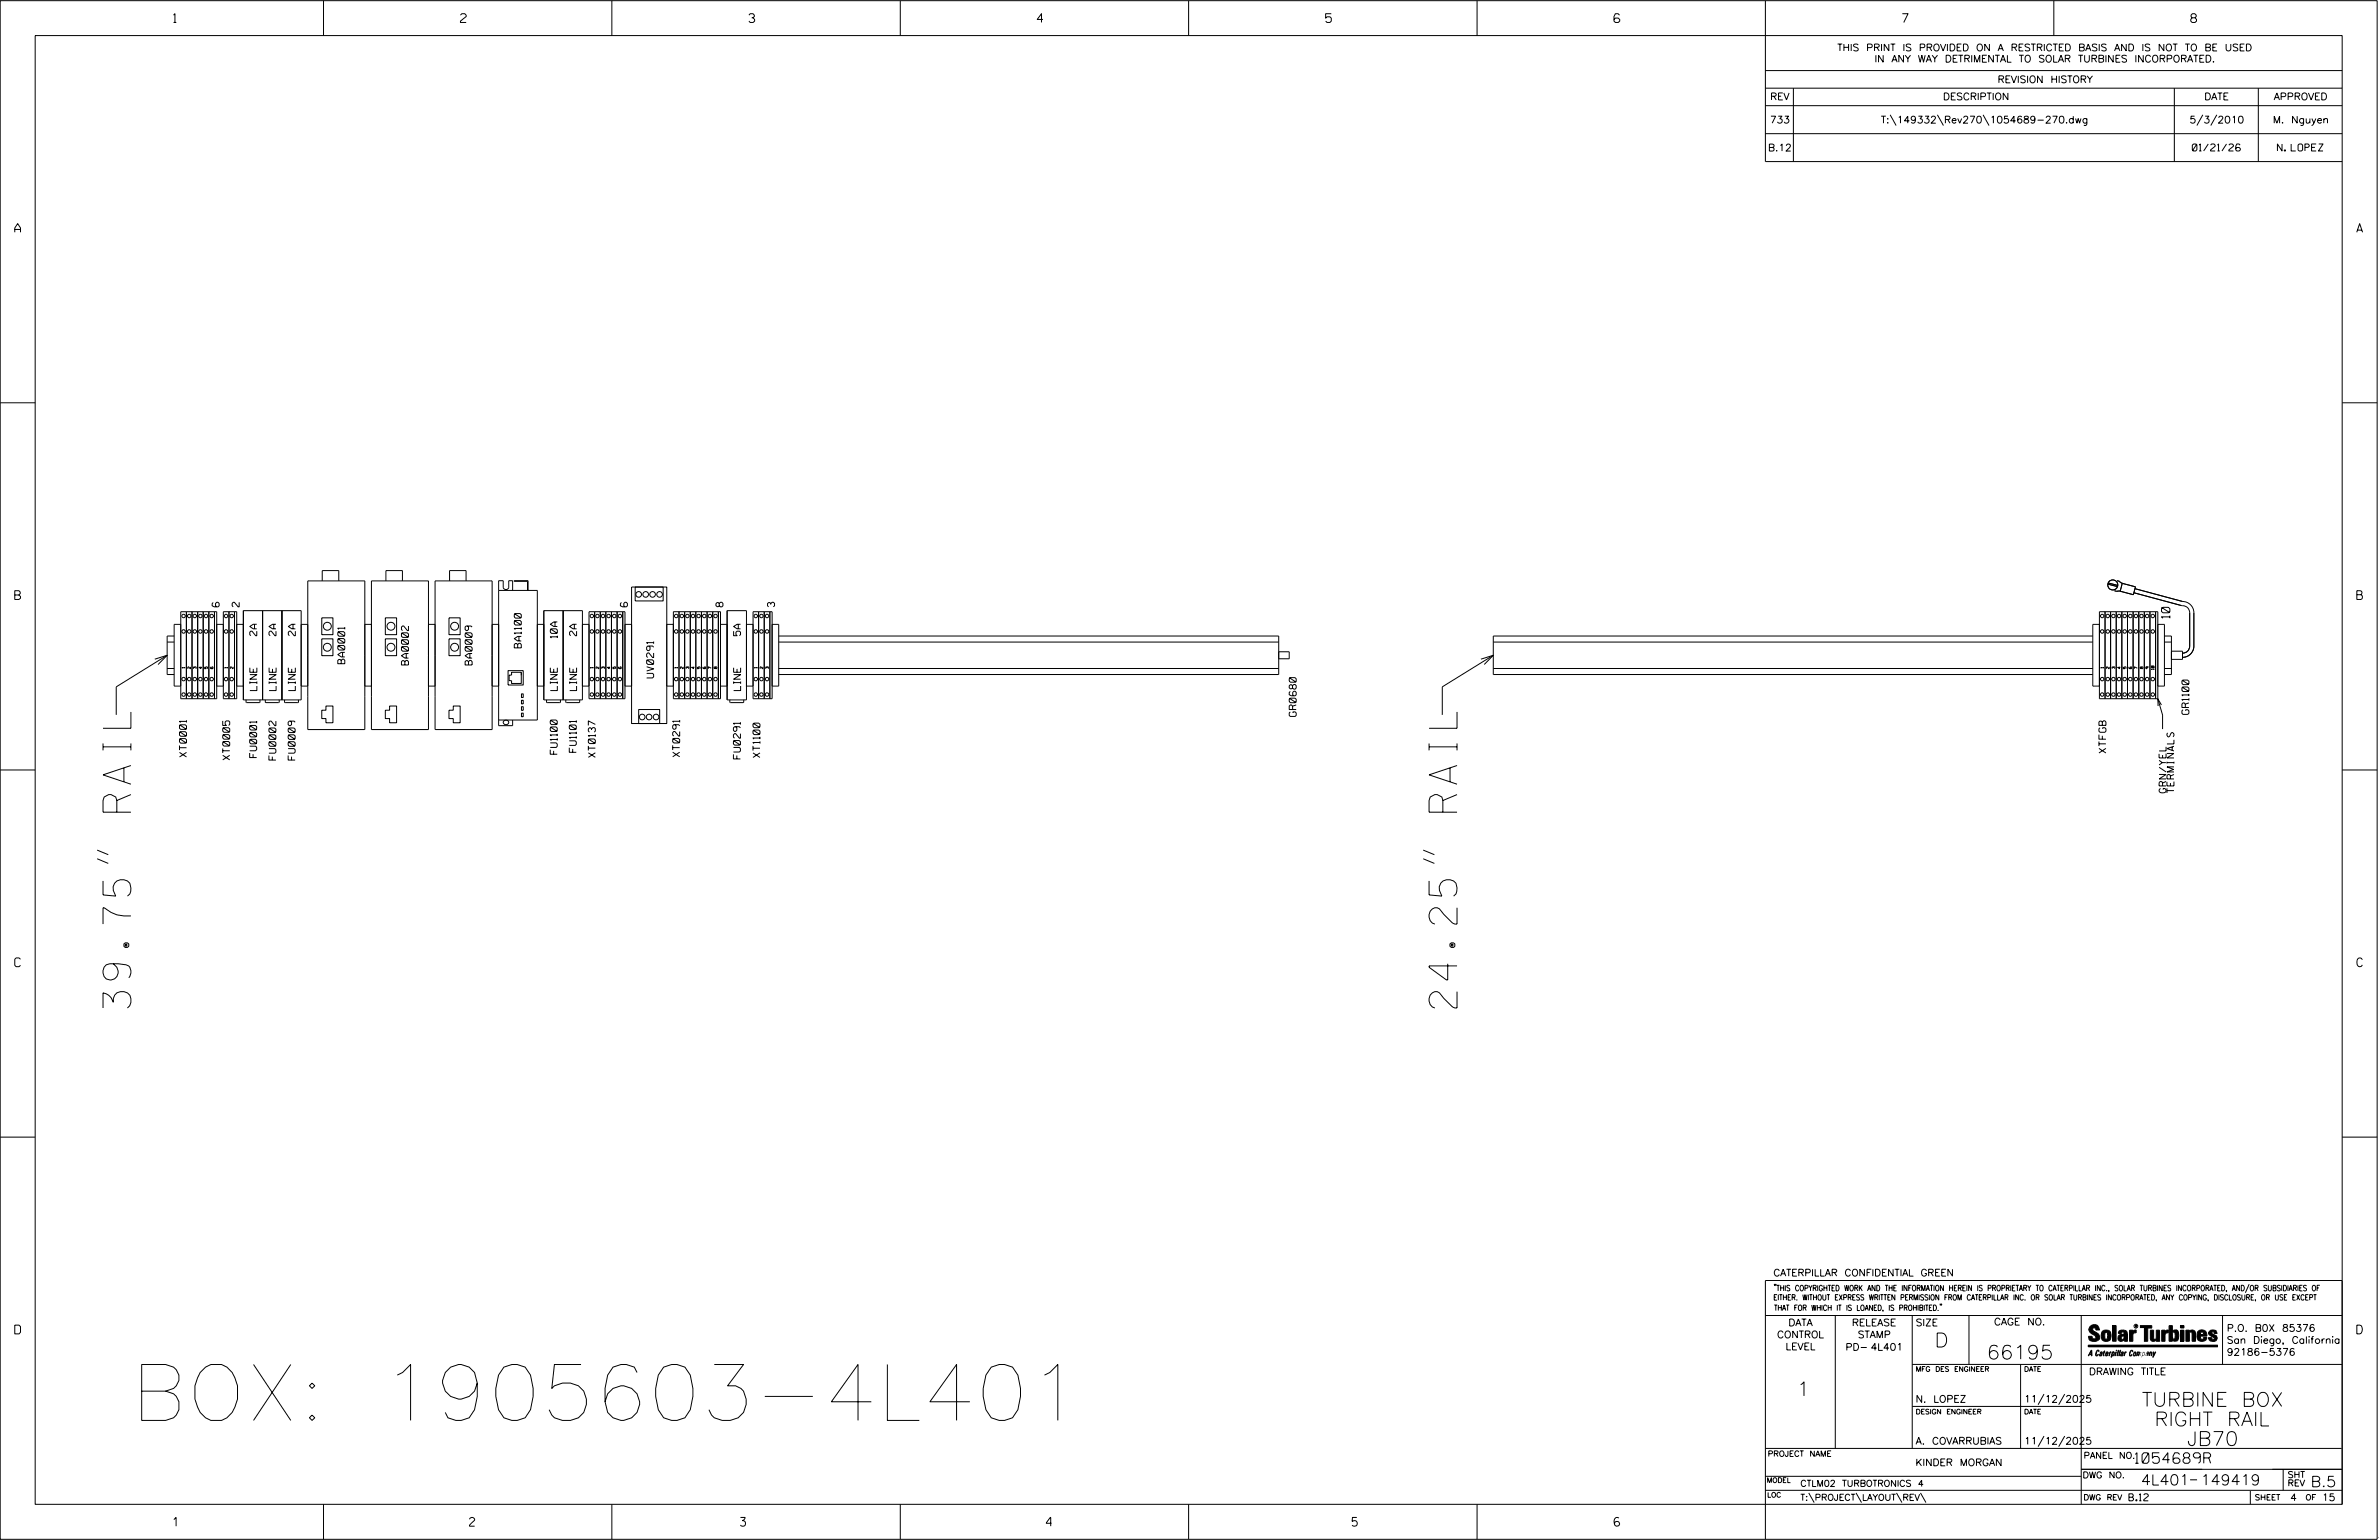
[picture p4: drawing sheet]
<svg xmlns="http://www.w3.org/2000/svg" width="864mm" height="559mm" viewBox="0 0 864 559" stroke-linecap="round" stroke-linejoin="round" font-family="sans-serif">
<defs><g id="words">
<text font-size="20.3" x="47.6" y="515.4">BOX: 1905603-4L401</text>
<g font-size="10.2">
<text x="47.5" y="365.8" transform="rotate(-90 47.5 365.8)">39.75&quot; RAIL</text>
<text x="528.9" y="365.8" transform="rotate(-90 528.9 365.8)">24.25&quot; RAIL</text>
</g>
<g font-size="5.1">
<text x="702.3" y="488.8">D</text>
<text x="721.2" y="493.2">66195</text>
<text x="652.2" y="506.5">1</text>
<text x="777.5" y="510.3">TURBINE BOX</text>
<text x="782.1" y="517.4">RIGHT RAIL</text>
<text x="793.9" y="524.5">JB70</text>
</g>
<g font-size="3.8">
<text x="775.1" y="531">1054689R</text>
<text x="777.2" y="538.9">4L401</text>
<text x="798.8" y="538.9">149419</text>
<text x="838.8" y="539.5">B.5</text>
</g>
<g font-size="3.2">
<text x="63" y="8.2">1</text>
<text x="167.2" y="8.2">2</text>
<text x="271.8" y="8.2">3</text>
<text x="376.5" y="8.2">4</text>
<text x="481.2" y="8.2">5</text>
<text x="690.6" y="8.2">7</text>
<text x="795.3" y="8.2">8</text>
<text x="5.4" y="84.3">A</text>
<text x="855.5" y="84.3">A</text>
<text x="5.4" y="217.5">B</text>
<text x="855.6" y="217.5">B</text>
<text x="5.4" y="350.8">C</text>
<text x="855.6" y="350.8">C</text>
<text x="5.4" y="484">D</text>
<text x="855.6" y="484">D</text>
<text x="62.8" y="553.8">1</text>
<text x="170.4" y="553.8">2</text>
<text x="268.8" y="553.8">3</text>
<text x="379.8" y="553.8">4</text>
<text x="490.8" y="553.8">5</text>
<text x="585.9" y="553.8">6</text>
</g>
<text font-size="3" x="787.7" y="224.3" transform="rotate(-90 787.7 224.3)">10</text>
<g font-size="2.5">
<text x="666.9" y="18.5">THIS PRINT IS PROVIDED ON A RESTRICTED BASIS AND IS NOT TO BE USED</text>
<text x="680.5" y="22.6">IN ANY WAY DETRIMENTAL TO SOLAR TURBINES INCORPORATED.</text>
<text x="725.1" y="30">REVISION HISTORY</text>
<text x="642.6" y="36.3">REV</text>
<text x="705.3" y="36.3">DESCRIPTION</text>
<text x="800.2" y="36.3">DATE</text>
<text x="825.4" y="36.3">APPROVED</text>
<text x="642.5" y="44.7">733</text>
<text x="682.8" y="44.7">T:\149332\Rev270\1054689-270.dwg</text>
<text x="794.8" y="44.7">5/3/2010</text>
<text x="825.1" y="44.7">M. Nguyen</text>
<text x="641.8" y="54.8">B.12</text>
<text x="795.8" y="54.8">01/21/26</text>
<text x="826.7" y="54.8">N. LOPEZ</text>
<text x="79.5" y="220.2" transform="rotate(-90 79.5 220.2)">6</text>
<text x="86.8" y="220.2" transform="rotate(-90 86.8 220.2)">2</text>
<text x="227.7" y="220.2" transform="rotate(-90 227.7 220.2)">6</text>
<text x="262.4" y="220.2" transform="rotate(-90 262.4 220.2)">8</text>
<text x="281.2" y="220.2" transform="rotate(-90 281.2 220.2)">3</text>
<text x="93.2" y="230.7" transform="rotate(-90 93.2 230.7)">2A</text>
<text x="100.2" y="230.7" transform="rotate(-90 100.2 230.7)">2A</text>
<text x="107.2" y="230.7" transform="rotate(-90 107.2 230.7)">2A</text>
<text x="202.3" y="231.5" transform="rotate(-90 202.3 231.5)">10A</text>
<text x="209.3" y="230.7" transform="rotate(-90 209.3 230.7)">2A</text>
<text x="268.8" y="230.7" transform="rotate(-90 268.8 230.7)">5A</text>
<text x="189.2" y="235.1" transform="rotate(-90 189.2 235.1)">BA1100</text>
<text x="125.2" y="240.9" transform="rotate(-90 125.2 240.9)">BA0001</text>
<text x="148.3" y="241.3" transform="rotate(-90 148.3 241.3)">BA0002</text>
<text x="171.4" y="241.3" transform="rotate(-90 171.4 241.3)">BA0009</text>
<text x="237.3" y="246" transform="rotate(-90 237.3 246)">UV0291</text>
<text x="93.2" y="250.6" transform="rotate(-90 93.2 250.6)">LINE</text>
<text x="100.2" y="250.6" transform="rotate(-90 100.2 250.6)">LINE</text>
<text x="107.2" y="250.6" transform="rotate(-90 107.2 250.6)">LINE</text>
<text x="202.3" y="250.6" transform="rotate(-90 202.3 250.6)">LINE</text>
<text x="209.3" y="250.6" transform="rotate(-90 209.3 250.6)">LINE</text>
<text x="268.9" y="250.6" transform="rotate(-90 268.9 250.6)">LINE</text>
<text x="470.5" y="260" transform="rotate(-90 470.5 260)">GR0680</text>
<text x="794.6" y="259.2" transform="rotate(-90 794.6 259.2)">GR1100</text>
<text x="67.7" y="274.7" transform="rotate(-90 67.7 274.7)">XT0001</text>
<text x="83.4" y="275.7" transform="rotate(-90 83.4 275.7)">XT0005</text>
<text x="93.2" y="274.9" transform="rotate(-90 93.2 274.9)">FU0001</text>
<text x="100.2" y="275.8" transform="rotate(-90 100.2 275.8)">FU0002</text>
<text x="107.1" y="275.8" transform="rotate(-90 107.1 275.8)">FU0009</text>
<text x="202.3" y="273.7" transform="rotate(-90 202.3 273.7)">FU1100</text>
<text x="209.2" y="273" transform="rotate(-90 209.2 273)">FU1101</text>
<text x="216.1" y="274.8" transform="rotate(-90 216.1 274.8)">XT0137</text>
<text x="246.7" y="274.6" transform="rotate(-90 246.7 274.6)">XT0291</text>
<text x="268.8" y="275.4" transform="rotate(-90 268.8 275.4)">FU0291</text>
<text x="275.9" y="274.8" transform="rotate(-90 275.9 274.8)">XT1100</text>
<text x="764.5" y="273.2" transform="rotate(-90 764.5 273.2)">XTFGB</text>
<text x="786.3" y="287.7" transform="rotate(-90 786.3 287.7)">GRN/YEL</text>
<text x="789.2" y="287.7" transform="rotate(-90 789.2 287.7)">TERMINALS</text>
<text x="643.8" y="463">CATERPILLAR CONFIDENTIAL GREEN</text>
<text x="645.1" y="485.5">CONTROL</text>
<text x="649.2" y="481.1">DATA</text>
<text x="672.3" y="481.1">RELEASE</text>
<text x="674.4" y="485.5">STAMP</text>
<text x="695.4" y="481.1">SIZE</text>
<text x="723.8" y="480.8">CAGE NO.</text>
<text x="808.4" y="483.1">P.O. B0X 85376</text>
<text x="648.2" y="489.8">LEVEL</text>
<text x="669.9" y="490">PD- 4L401</text>
<text x="808.4" y="487.5">San Diego, California</text>
<text x="808.4" y="491.8">92186-5376</text>
<text x="758.3" y="498.9">DRAWING TITLE</text>
<text x="695.4" y="508.9">N. LOPEZ</text>
<text x="734.8" y="508.9">11/12/2025</text>
<text x="695.4" y="524.1">A. COVARRUBIAS</text>
<text x="734.8" y="524.1">11/12/2025</text>
<text x="695.3" y="531.9">KINDER MORGAN</text>
<text x="772.8" y="544.6">B.12</text>
<text x="831.4" y="544.6">4</text>
<text x="842.9" y="544.6">15</text>
</g>
<g font-size="2.3">
<text x="756.4" y="529.2">PANEL NO.</text>
<text x="653.5" y="539.4">CTLM02 TURBOTRONICS 4</text>
<text x="756" y="536.3">DWG NO.</text>
<text x="830.4" y="539.3">REV</text>
<text x="830.4" y="536.2">SHT</text>
<text x="653.5" y="544.5">T:\PROJECT\LAYOUT\REV\</text>
</g>
<g font-size="2">
<text x="643.8" y="468.4">&quot;THIS COPYRIGHTED WORK AND THE INFORMATION HEREIN IS PROPRIETARY TO CATERPILLAR INC., SOLAR TURBINES INCORPORATED, AND/OR SUBSIDIARIES OF</text>
<text x="643.8" y="471.8">EITHER. WITHOUT EXPRESS WRITTEN PERMISSION FROM CATERPILLAR INC. OR SOLAR TURBINES INCORPORATED, ANY COPYING, DISCLOSURE, OR USE EXCEPT</text>
<text x="644" y="475.6">THAT FOR WHICH IT IS LOANED, IS PROHIBITED.&quot;</text>
<text x="641.7" y="528.5">PROJECT NAME</text>
<text x="756.3" y="544.3">DWG REV</text>
<text x="818.5" y="544.3">SHEET</text>
<text x="836.9" y="544.3">OF</text>
</g>
<g font-size="1.8">
<text x="695.4" y="497.6">MFG DES ENGINEER</text>
<text x="734.8" y="497.6">DATE</text>
<text x="695.4" y="513.1">DESIGN ENGINEER</text>
<text x="734.8" y="513.1">DATE</text>
<text x="641.3" y="538">MODEL</text>
<text x="641.5" y="543.3">LOC</text>
</g>
<g font-size="1">
<text x="67.1" y="242.5" transform="rotate(-90 67.1 242.5)">1</text>
<text x="69.2" y="242.6" transform="rotate(-90 69.2 242.6)">2</text>
<text x="71.2" y="242.6" transform="rotate(-90 71.2 242.6)">3</text>
<text x="73.3" y="242.6" transform="rotate(-90 73.3 242.6)">4</text>
<text x="75.3" y="242.6" transform="rotate(-90 75.3 242.6)">5</text>
<text x="77.3" y="242.6" transform="rotate(-90 77.3 242.6)">6</text>
<text x="82.6" y="242.5" transform="rotate(-90 82.6 242.5)">1</text>
<text x="84.6" y="242.6" transform="rotate(-90 84.6 242.6)">2</text>
<text x="215.3" y="242.5" transform="rotate(-90 215.3 242.5)">1</text>
<text x="217.4" y="242.6" transform="rotate(-90 217.4 242.6)">2</text>
<text x="219.4" y="242.6" transform="rotate(-90 219.4 242.6)">3</text>
<text x="221.5" y="242.6" transform="rotate(-90 221.5 242.6)">4</text>
<text x="223.5" y="242.6" transform="rotate(-90 223.5 242.6)">5</text>
<text x="246" y="242.5" transform="rotate(-90 246 242.5)">1</text>
<text x="248" y="242.6" transform="rotate(-90 248 242.6)">2</text>
<text x="250" y="242.6" transform="rotate(-90 250 242.6)">3</text>
<text x="252.1" y="242.6" transform="rotate(-90 252.1 242.6)">4</text>
<text x="254.1" y="242.6" transform="rotate(-90 254.1 242.6)">5</text>
<text x="256.2" y="242.6" transform="rotate(-90 256.2 242.6)">6</text>
<text x="260.2" y="242.6" transform="rotate(-90 260.2 242.6)">8</text>
<text x="274.9" y="242.5" transform="rotate(-90 274.9 242.5)">1</text>
<text x="276.9" y="242.6" transform="rotate(-90 276.9 242.6)">2</text>
<text x="279" y="242.6" transform="rotate(-90 279 242.6)">3</text>
<text x="763.6" y="242.5" transform="rotate(-90 763.6 242.5)">1</text>
<text x="765.7" y="242.6" transform="rotate(-90 765.7 242.6)">2</text>
<text x="767.7" y="242.6" transform="rotate(-90 767.7 242.6)">3</text>
<text x="769.7" y="242.6" transform="rotate(-90 769.7 242.6)">4</text>
<text x="771.8" y="242.6" transform="rotate(-90 771.8 242.6)">5</text>
<text x="775.9" y="242.6" transform="rotate(-90 775.9 242.6)">7</text>
<text x="777.9" y="242.6" transform="rotate(-90 777.9 242.6)">8</text>
<text x="779.9" y="242.6" transform="rotate(-90 779.9 242.6)">9</text>
<text x="782" y="243" transform="rotate(-90 782 243)">10</text>
</g>
<text font-size=".9" x="775.1" y="481.7">R</text>
</g></defs>
<g fill="none" stroke="#000" stroke-width=".36">
<path d="M.1 .2h862.8v558.4h-862.8zM12.8 12.9h837.4v533h-837.4zM117.4 .2v12.7M222.1 .2v12.7M326.8 .2v12.7M431.5 .2v12.7M536.2 .2v12.7M587.9 5.5l-.5-.5h-1l-.5 1v1.7l.5 .4h1l.6-.4v-.6l-.6-.5h-1l-.5 .5M640.9 .2v58.4h209.3M745.6 .2v12.7M640.9 25.6h209.3M640.9 32h209.3"/>
<path d="M640.9 38.3h209.3M651 32v26.6M789.3 32v26.6M819.8 32v26.6M640.9 48.5h209.3M686.2 41.7l2.1 3.8M703.3 41.7l2.2 3.8M719.9 41.7l2.1 3.8M799.6 41.7l-2.1 3.8M804.7 41.7l-2.2 3.8M.1 146.2h12.7M850.2 146.2h12.7"/>
<path d="M117 210.8v-3.8h6v3.8M140.1 210.8v-3.8h6v3.8M163.2 210.8v-3.8h6v3.8M181 214.2h14.1v47.1h-14.1M186.1 214.2v-3.5h-1.4v2.4a1.02 1.02 0 0 1-1 .8 1.02 1.02 0 0 1-1-.8v-2.4h-1.7v52.6h5.1v-2M191.7 214.2v-3.5h-5.1v.2h4.9v3.3M229.3 213h12.7v49.5h-12.7zM230.6 213h10.1v5.1h-10.1zM765.2 211.9l3.5 1M765.3 211.5l3.5 .9M767.6 214.3l2.2 .3M768.5 210.7l2.1 1"/>
<path d="M770.4 211.7l4.8 1.2-.8 2.9-4.7-1.3zM774.6 215.1l17.4 4.6a2.66 2.66 0 0 1 2.9 2.6v12.2a2.53 2.53 0 0 1-2.6 2.5M775 213.6l17.3 4.7a4.1 4.1 0 0 1 4.1 4v12.2a4.1 4.1 0 0 1-4.1 4M56.2 239.2l4.5-1.4-3.3 3.3M60.7 233h2.5M60.7 237.8l-18.5 11.4v10.2M63.2 230.8h-2.5v14h2.5M65.6 226.6h-2.4v22.4h2.4M65.6 222h13.1v31.5h-13.1zM67.7 222v31.5M69.7 222v31.5M71.8 222v31.5"/>
<path d="M73.8 222v31.5M75.8 222v31.5M77.9 222v31.5M78.7 226.6h2.4M81.1 222h4.8v31.5h-4.8zM83.1 222v31.5M85.1 222v31.5M85.9 226.6h2.4M88.3 221.6h21v32.4h-21zM95.3 221.6v32.4M102.3 221.6v32.4M109.3 226.6h2.4v38.1h20.7v-38.1h2.4v38.1h20.7v-38.1h2.4v38.1h20.7v-38.1h2.4"/>
<path d="M111.7 237.8v-27h20.7v27M116.8 231.8h4.1v6.1h-4.1zM116.8 224.2h4.1v6.1h-4.1zM134.8 237.8v-27h20.7v27M139.9 231.8h4.1v6.1h-4.1zM139.9 224.2h4.1v6.1h-4.1zM157.9 237.8v-27h20.7v27M163 231.8h4v6.1h-4zM163 224.2h4v6.1h-4zM195.1 226.6h2.3M197.4 221.6h14v32.4h-14zM204.4 221.6v32.4"/>
<path d="M211.4 226.6h2.4M213.8 222h13.1v31.5h-13.1zM215.9 222v31.5M217.9 222v31.5M219.9 222v31.5M222 222v31.5M224 222v31.5M226.1 222v31.5M226.9 226.6h2.4v22.4h-2.4M244.4 226.6h-2.4v22.4h2.4M244.4 222h17.1v31.5h-17.1zM246.5 222v31.5"/>
<path d="M248.5 222v31.5M250.6 222v31.5M252.6 222v31.5M254.6 222v31.5M256.7 222v31.5M258.7 222v31.5M260.8 222v31.5M261.5 226.6h2.4M263.9 221.6h7.1v32.4h-7.1zM271 226.6h2.4M273.4 222h6.9v31.5h-6.9zM275.4 222v31.5"/>
<path d="M277.4 222v31.5M279.5 222v31.5M280.3 226.6h2.4v22.4h-2.4M282.7 230.8h181.5v14h-181.5M282.7 233h181.5M464.2 236.5h3.8v2.5h-3.8M537.6 239.2l4.5-1.4-3.3 3.3M542.1 233h217.6M542.1 237.8l-18.5 11.4v10.2M759.7 230.8h-217.6v14h217.6M762.1 226.6h-2.4v22.4h2.4M762.1 222h21.2v31.5h-21.2z"/>
<path d="M764.2 222v31.5M766.2 222v31.5M768.2 222v31.5M770.3 222v31.5M772.3 222v31.5M774.3 222v31.5M776.4 222v31.5M778.4 222v31.5M780.5 222v31.5M782.5 222v31.5M783.3 226.6h2.4v22.4h-2.4M785.7 230.8h2.5v14h-2.5"/>
<path d="M785.7 233h2.5M788.2 236.3h4.1v3h-4.1M60.7 242.6h2.5M78.7 249h2.4M85.9 249h2.4M89.3 254l.2 1h4.7l.2-1M96.3 254l.2 1h4.6l.3-1M103.3 254l.2 1h4.6l.2-1M109.3 249h2.4M118.3 256.2h2.6v6.1h-2.6v-1.6h-1.5v-3h1.5zM132.4 249h2.4M139.9 257.7h1.5v-1.5h2.6v6.1h-2.6v-1.6h-1.5z"/>
<path d="M155.5 249h2.4M163 257.7h1.5v-1.5h2.5v6.1h-2.5v-1.6h-1.5zM178.6 249h2.4M184.4 243.3h5.5v5.3h-5.5zM189.2 243.9v4.1h-3.5v-1h-.9v-2h.9v-1.1h3.5v1.1M189.3 251.8h.6v1.3h-.6zM189.3 254.1h.6v1.3h-.6zM189.3 256.4h.6v1.3h-.6zM189.3 258.8h.6v1.3h-.6zM195.1 249h2.3M198.4 254l.2 1h4.6l.2-1M205.4 254l.2 1h4.7l.1-1"/>
<path d="M211.4 249h2.4M224.7 242l-.2 .5 .4 .1h.5l.1-.5h-.5l.2 .5M231.8 257.5h7.7v5h-7.7zM258.2 242.5l-1-.5v.6M261.5 249h2.4M264.9 254l.2 1h4.7l.2-1M271 249h2.4M282.7 242.6h181.5M542.1 242.6h217.6M773 242l-.2 .5 .3 .1h.6l.1-.5h-.5l.2 .5M783.3 253.5l1.7 6v5M784.6 255.8l-1.3-2.3 .1 2.7"/>
<path d="M785.7 242.6h2.5M.1 279.4h12.7M850.2 279.4h12.7M35.3 311.6l4 1.7M35.3 308.5l4 1.6M516.6 311.6l4.1 1.7M516.6 308.5l4.1 1.6M.1 412.6h12.7M850.2 412.6h12.7M640.9 477.3h209.3M644.2 466.1l-.1 .4M644.7 466.1l-.2 .4"/>
<path d="M666.2 477.3v48.3M694.2 477.3v48.3M704.4 473.3l-.1 .4M704.8 473.3l-.1 .4M714.8 477.3v17.8M755.5 477.3v68.6M806.8 477.3v17.8M816.5 466l-1.4 3.1M850.2 464.6h-209.3v94M850.2 464.8v81.1M694.2 495.1h156M733.5 495.1v30.5"/>
<path d="M758.6 481.4a2.02 2.02 0 0 1 3.1-.1l.5 1.3h-1.3l-.2-.6-.4-.2-.6 .1-.1 .4 .4 .7a2.46 2.46 0 0 1 2.2 2.9 2.83 2.83 0 0 1-3.8 .3l-.3-1.3h1.3l.2 .7 .6 .3 .5-.2 .2-.5-.4-.6-1.9-1.2-.4-.9zM759.2 491.3h-.7l.7-1.2v1.9h.2l-.1-2.1-1.3 2.1 .5-.5h.7M761.3 490l.3-.2 .4 .3-.1 .3-.3-.4-.4 .3-.3 1.6h.4l.4-.5-.3 .6-.4 .1-.3-.4zM762.6 490.6l.5-.1-.1 1.4h-.9a.74 .74 0 0 1 .9-.8l-.3 .7-.5 .1 .2-.5 .6-.2v-.5l-.7 .2zM763 483.2a2.17 2.17 0 0 1 3.1 0l.3 1.4-.3 1.5a2.17 2.17 0 0 1-3.1 0l-.3-1.5zM763.6 490.5l.4-.4 .2 .6h-.3l-.3 .9 .2 .4-.3-.1zM764.1 483.7l.5-.4 .4 .3v2.2l-.4 .2-.5-.2zM764.6 491.1l.6 .2v-.7l-.4-.1-.4 .6-.1 .8h.6M764.6 491.1l-.1 .8h.4M764.6 482.6v.8M764.8 490.7l.4 .1v.3h-.6zM765 491.5l-.1 .4z"/>
<path d="M766 490.5l-.5 1.5zM766 490.8l.4-.3-.4 .4M766.9 481h1.3v5.7h-1.3zM767 490.8l.5 .1-.3 .8-.4 .2zM767.3 490.5h-.5l-.5 2M767.3 490.5a.8 .8 0 0 1 .2 1 .8 .8 0 0 1-.9 .4l-.1 .6M767.3 490.5l-.1 .2M768.1 490.5l-.4 1.5zM768.2 489.9h.3l-.1 .2h-.2zM769 489.9l-.5 2.1zM769.7 489.9l-.6 2.1zM770.1 491.4l.5-.3-.5 .8z"/>
<path d="M770.4 491.9h.1M770.6 491.1l.1-.4-.7 .2 .1-.3 .6-.1 .2 .3-.5 1.1M770.6 491.1a.74 .74 0 0 0-.8 .8h.6M771 484.8h-.7l-.3 .6 .4 .7 .5-.3 .1-2.4h-.8l-.1 .4h-1.2a1.71 1.71 0 0 1 1.8-1.3 1.71 1.71 0 0 1 1.6 1.4v2.8h-1.1l-.1-.6M771 484.2l-1.5 .1a1.41 1.41 0 0 0 0 2.4l.5 .1 1.1-.7M771.2 486.1h-.1M771.4 490.5l.1 .3 .4-.3-.9 1.5zM771.5 490.8h.1M773 482.7h1.2v.5l.5-.5 .7-.1v1h-.6l-.5 .4-.1 2.7h-1.2zM773.3 490.3l.6-.4 .4 .2-.1 .4-.3-.4a1.28 1.28 0 0 0-.5 1.8l.6-.4-.1 .4-.8 .1zM774.7 490.8l.5-.3a.88 .88 0 0 1 .2 .9 .88 .88 0 0 1-.7 .7l-.2-.2zM774.8 490.9h.5l-.3 1h-.3l-.2-.2z"/>
<path d="M775.2 490.5l-.1 .2M776.8 481h4.3v.9h-1.5v4.8h-1.3M776.8 490.6l-.8 .2v-.3l-.4 1.5 .8-1.3v1.3l.3-1.2M779.3 491.1h.4M779.6 490.5h.3l-.3 1.4M779.6 490.7h.2l-.1 .4M779.7 491.1l-.1 .4M779.7 491.1l-.4 .2M780.1 492l.4-1.5 .1 .3 .3-.3 .3 .2-.3 1.3v-1.3l-.7 1.3M780.6 482.7h1.2v2.7l.1 .4 .4 .3 .4-.7v-2.7h1.2l.1 4h-1.3v-.5l-1.1 .6-.7-.3-.3-.7zM781.6 492.5l1-2-.8 1.3-.2-1.3-.2 2M784.7 482.7h1.2v.5l.5-.5 .7-.1v1h-.5l-.6 .4-.1 2.7h-1.2z"/>
<path d="M787.4 481h1.2v2a1.4 1.4 0 0 1 2.2 .2l.1 1.4-.4 1.9-1.5 .1-.4-.5v-1l.5 .9 .5-.3v-2.1l-.5-.4-.5 .7v2.8h-1.2zM791.5 482.7h1.3v4h-1.3zM791.5 481h1.3v.9h-1.3zM793.5 482.7h1.3v.4l.7-.5 1.1 .2 .4 .6v3.3h-1.2l-.3-3.4-.7 .2v3.2h-1.3zM794.8 483.1h.1M797.7 483.2a1.92 1.92 0 0 1 2.4-.5 1.92 1.92 0 0 1 1 2.1h-2.3v.8l.6 .5 .5-.3v-.5h1.2a1.83 1.83 0 0 1-2.1 1.4 1.83 1.83 0 0 1-1.5-2.1zM798.8 484.2v.6M799.1 483.4h.6l.2 .8h-1.1zM804.6 482.9a1.84 1.84 0 0 0-2.9 .8 3.3 3.3 0 0 0 2.2 1.9l-.5 .5-.4-.3-.1-.4h-1.2l.1 .6a1.92 1.92 0 0 0 2.9 .4M804.9 483.8h-1.2l-.2-.6-.5 .1-.1 .3 .1 .3 1.8 .9M805.1 488.1h-47.1v.6h47.1M694.2 510.3h61.3"/>
<path d="M742 505.8l-2.2 3.9M749.5 505.8l-2.2 3.9M640.9 525.6h209.2M640.9 535.7h114.6M742 521.1l-2.2 3.8M749.5 521.1l-2.2 3.8M755.5 533.2h94.7M795 537h2.6M828.8 533.2v7.6M117.4 545.9v12.7M222.1 545.9v12.7M326.8 545.9v12.7"/>
<path d="M431.5 545.9v12.7M536.2 545.9v12.7M640.9 540.8h209.3M656.6 541.7l2 3.5M673.8 541.7l1.9 3.5M688.4 541.7l2 3.5M697.2 541.7l1.9 3.5M816.9 541v4.9M863.5 558h.1"/>
<circle cx="231.8" cy="215.7" r="1.02"/>
<circle cx="234.4" cy="215.7" r="1.02"/>
<circle cx="236.9" cy="215.7" r="1.02"/>
<circle cx="239.4" cy="215.7" r="1.02"/>
<circle cx="766.9" cy="212.2" r="1.82"/>
<circle cx="66.6" cy="229.1" r=".64"/>
<circle cx="66.6" cy="223.5" r=".64"/>
<circle cx="68.7" cy="229.1" r=".64"/>
<circle cx="68.7" cy="223.5" r=".64"/>
<circle cx="70.7" cy="229.1" r=".63"/>
<circle cx="70.7" cy="223.5" r=".63"/>
<circle cx="72.7" cy="229.1" r=".64"/>
<circle cx="72.7" cy="223.5" r=".64"/>
<circle cx="74.8" cy="229.1" r=".64"/>
<circle cx="74.8" cy="223.5" r=".64"/>
<circle cx="76.8" cy="229.1" r=".64"/>
<circle cx="76.8" cy="223.5" r=".64"/>
<circle cx="82.1" cy="229.1" r=".63"/>
<circle cx="82.1" cy="223.5" r=".63"/>
<circle cx="84.1" cy="229.1" r=".64"/>
<circle cx="84.1" cy="223.5" r=".64"/>
<circle cx="118.8" cy="234.9" r="1.44"/>
<circle cx="118.8" cy="227.2" r="1.43"/>
<circle cx="141.9" cy="234.9" r="1.44"/>
<circle cx="141.9" cy="227.2" r="1.43"/>
<circle cx="165" cy="234.9" r="1.44"/>
<circle cx="165" cy="227.2" r="1.43"/>
<circle cx="214.8" cy="229.1" r=".64"/>
<circle cx="214.8" cy="223.5" r=".64"/>
<circle cx="216.9" cy="229.1" r=".63"/>
<circle cx="216.9" cy="223.5" r=".63"/>
<circle cx="218.9" cy="223.5" r=".64"/>
<circle cx="218.9" cy="229.1" r=".64"/>
<circle cx="220.9" cy="229.1" r=".64"/>
<circle cx="220.9" cy="223.5" r=".64"/>
<circle cx="223" cy="229.1" r=".64"/>
<circle cx="223" cy="223.5" r=".64"/>
<circle cx="225" cy="229.1" r=".64"/>
<circle cx="225" cy="223.5" r=".64"/>
<circle cx="245.5" cy="229.1" r=".64"/>
<circle cx="245.5" cy="223.5" r=".64"/>
<circle cx="247.5" cy="229.1" r=".64"/>
<circle cx="247.5" cy="223.5" r=".64"/>
<circle cx="249.5" cy="229.1" r=".63"/>
<circle cx="249.5" cy="223.5" r=".63"/>
<circle cx="251.6" cy="229.1" r=".64"/>
<circle cx="251.6" cy="223.5" r=".64"/>
<circle cx="253.6" cy="229.1" r=".64"/>
<circle cx="253.6" cy="223.5" r=".64"/>
<circle cx="255.7" cy="229.1" r=".64"/>
<circle cx="255.7" cy="223.5" r=".64"/>
<circle cx="257.7" cy="229.1" r=".64"/>
<circle cx="257.7" cy="223.5" r=".64"/>
<circle cx="259.8" cy="223.5" r=".64"/>
<circle cx="259.8" cy="229.1" r=".64"/>
<circle cx="274.4" cy="223.5" r=".64"/>
<circle cx="274.4" cy="229.1" r=".64"/>
<circle cx="276.4" cy="229.1" r=".64"/>
<circle cx="276.4" cy="223.5" r=".64"/>
<circle cx="278.4" cy="223.5" r=".64"/>
<circle cx="278.4" cy="229.1" r=".64"/>
<circle cx="763.1" cy="229.1" r=".63"/>
<circle cx="763.1" cy="223.5" r=".63"/>
<circle cx="765.1" cy="229.1" r=".64"/>
<circle cx="765.1" cy="223.5" r=".64"/>
<circle cx="767.2" cy="229.1" r=".64"/>
<circle cx="767.2" cy="223.5" r=".64"/>
<circle cx="769.2" cy="229.1" r=".64"/>
<circle cx="769.2" cy="223.5" r=".64"/>
<circle cx="771.3" cy="229.1" r=".64"/>
<circle cx="771.3" cy="223.5" r=".64"/>
<circle cx="773.3" cy="229.1" r=".64"/>
<circle cx="773.3" cy="223.5" r=".64"/>
<circle cx="775.4" cy="229.1" r=".63"/>
<circle cx="775.4" cy="223.5" r=".63"/>
<circle cx="777.4" cy="229.1" r=".64"/>
<circle cx="777.4" cy="223.5" r=".64"/>
<circle cx="779.4" cy="229.1" r=".64"/>
<circle cx="779.4" cy="223.5" r=".64"/>
<circle cx="781.5" cy="229.1" r=".64"/>
<circle cx="781.5" cy="223.5" r=".64"/>
<circle cx="66.6" cy="252" r=".64"/>
<circle cx="66.6" cy="246.4" r=".64"/>
<circle cx="68.7" cy="246.4" r=".64"/>
<circle cx="68.7" cy="252" r=".64"/>
<circle cx="70.7" cy="246.4" r=".63"/>
<circle cx="70.7" cy="252" r=".63"/>
<circle cx="72.7" cy="246.4" r=".64"/>
<circle cx="72.7" cy="252" r=".64"/>
<circle cx="74.8" cy="246.4" r=".64"/>
<circle cx="74.8" cy="252" r=".64"/>
<circle cx="76.8" cy="252" r=".64"/>
<circle cx="76.8" cy="246.4" r=".64"/>
<circle cx="82.1" cy="252" r=".63"/>
<circle cx="82.1" cy="246.4" r=".63"/>
<circle cx="84.1" cy="252" r=".64"/>
<circle cx="84.1" cy="246.4" r=".64"/>
<circle cx="214.8" cy="246.4" r=".64"/>
<circle cx="214.8" cy="252" r=".64"/>
<circle cx="216.9" cy="246.4" r=".63"/>
<circle cx="216.9" cy="252" r=".63"/>
<circle cx="218.9" cy="252" r=".64"/>
<circle cx="218.9" cy="246.4" r=".64"/>
<circle cx="220.9" cy="246.4" r=".64"/>
<circle cx="220.9" cy="252" r=".64"/>
<circle cx="223" cy="246.4" r=".64"/>
<circle cx="223" cy="252" r=".64"/>
<circle cx="225" cy="252" r=".64"/>
<circle cx="225" cy="246.4" r=".64"/>
<circle cx="245.5" cy="246.4" r=".64"/>
<circle cx="245.5" cy="252" r=".64"/>
<circle cx="247.5" cy="252" r=".64"/>
<circle cx="247.5" cy="246.4" r=".64"/>
<circle cx="249.5" cy="246.4" r=".63"/>
<circle cx="249.5" cy="252" r=".63"/>
<circle cx="251.6" cy="246.4" r=".64"/>
<circle cx="251.6" cy="252" r=".64"/>
<circle cx="253.6" cy="252" r=".64"/>
<circle cx="253.6" cy="246.4" r=".64"/>
<circle cx="255.7" cy="246.4" r=".64"/>
<circle cx="255.7" cy="252" r=".64"/>
<circle cx="257.7" cy="246.4" r=".64"/>
<circle cx="257.7" cy="252" r=".64"/>
<circle cx="259.8" cy="246.4" r=".64"/>
<circle cx="259.8" cy="252" r=".64"/>
<circle cx="274.4" cy="252" r=".64"/>
<circle cx="274.4" cy="246.4" r=".64"/>
<circle cx="276.4" cy="246.4" r=".64"/>
<circle cx="276.4" cy="252" r=".64"/>
<circle cx="278.4" cy="252" r=".64"/>
<circle cx="278.4" cy="246.4" r=".64"/>
<circle cx="763.1" cy="246.4" r=".63"/>
<circle cx="763.1" cy="252" r=".63"/>
<circle cx="765.1" cy="246.4" r=".64"/>
<circle cx="765.1" cy="252" r=".64"/>
<circle cx="767.2" cy="246.4" r=".64"/>
<circle cx="767.2" cy="252" r=".64"/>
<circle cx="769.2" cy="246.4" r=".64"/>
<circle cx="769.2" cy="252" r=".64"/>
<circle cx="771.3" cy="246.4" r=".64"/>
<circle cx="771.3" cy="252" r=".64"/>
<circle cx="773.3" cy="246.4" r=".64"/>
<circle cx="773.3" cy="252" r=".64"/>
<circle cx="775.4" cy="246.4" r=".63"/>
<circle cx="775.4" cy="252" r=".63"/>
<circle cx="777.4" cy="246.4" r=".64"/>
<circle cx="777.4" cy="252" r=".64"/>
<circle cx="779.4" cy="246.4" r=".64"/>
<circle cx="779.4" cy="252" r=".64"/>
<circle cx="781.5" cy="252" r=".64"/>
<circle cx="781.5" cy="246.4" r=".64"/>
<circle cx="183.6" cy="262.1" r=".94"/>
<circle cx="233.1" cy="260.2" r="1.02"/>
<circle cx="235.6" cy="260.2" r="1.02"/>
<circle cx="238.2" cy="260.2" r="1.02"/>
<circle cx="775.4" cy="481.2" r=".69"/>
</g>
<g fill="#000">
<path d="M768.1 490.5l-.4 1.5zM768.2 489.9h.3l-.1 .2h-.2zM769 489.9l-.5 2.1zM769.7 489.9l-.6 2.1zM791.5 481h1.3v.9h-1.3zM791.5 482.7h1.3v4h-1.3zM758 488.1h47.1v.6h-47.1z"/>
<path d="M759.2 489.9l-1.2 2.1 .5-.5h.7v.5h.2zM759.2 490.1v1.2h-.7z" fill-rule="evenodd"/>
<path d="M758.6 481.4a2.02 2.02 0 0 1 3.1-.1l.5 1.3h-1.3l-.2-.6-.4-.2-.6 .1-.1 .4 .4 .7a2.46 2.46 0 0 1 2.2 2.9 2.83 2.83 0 0 1-3.8 .3l-.3-1.3h1.3l.2 .7 .6 .3 .5-.2 .2-.5-.4-.6-1.9-1.2-.4-.9z" fill-rule="evenodd"/>
<path d="M761.3 490l.3-.2 .4 .3-.1 .3-.3-.4-.4 .3-.3 1.6h.4l.4-.5-.3 .6-.4 .1-.3-.4z" fill-rule="evenodd"/>
<path d="M762.6 490.6l.5-.1-.1 1.4h-.9a.74 .74 0 0 1 .9-.8l-.6 .3-.2 .5 .5-.1 .3-.6v-.5l-.7 .2z" fill-rule="evenodd"/>
<path d="M763.6 490.5l.4-.4 .2 .6h-.3l-.3 .9 .2 .4-.3-.1z" fill-rule="evenodd"/>
<path d="M764.8 490.5l.5 .3-.1 .5h-.6l.6-.2v-.3l-.4-.1-.3 1.2h.4l.3-.4-.6 .6-.3-.2v-.4z" fill-rule="evenodd"/>
<path d="M763 483.2a2.17 2.17 0 0 1 3.1 0l.3 1.4-.3 1.5a2.17 2.17 0 0 1-3.1 0l-.3-1.5zM764.1 483.7v2.1l.5 .2 .4-.2v-2.2l-.4-.3z" fill-rule="evenodd"/>
<path d="M766 490.5v.3l.4-.1-.4 .2-.5 1.1z" fill-rule="evenodd"/>
<path d="M766.8 490.5l-.5 2 .3-.6a.71 .71 0 0 0 .9-.5 .71 .71 0 0 0-.4-.9zM767 490.8l.5 .1-.3 .8-.4 .2z" fill-rule="evenodd"/>
<path d="M766.9 481h1.3v5.7h-1.3z" fill-rule="evenodd"/>
<path d="M770.1 490.6l.6-.1 .2 .3-.4 1.2-.5 .1-.2-.5 .3-.5h.5l-.7 .5v.3l.4-.1 .4-.9-.5-.2-.2 .2z" fill-rule="evenodd"/>
<path d="M769.4 482.8l-.5 1h1.2l.1-.4h.8v.8l-1.5 .1a1.41 1.41 0 0 0 0 2.4l.5 .1 1.1-.7 .1 .6h1.1v-2.8a1.79 1.79 0 0 0-2.4-1.2zM770.3 484.8h.7l-.1 1-.5 .3-.4-.7z" fill-rule="evenodd"/>
<path d="M771.4 490.5l.1 .3 .4-.3-.9 1.5z" fill-rule="evenodd"/>
<path d="M773 482.7h1.2v.5l.5-.5 .7-.1v1h-.6l-.5 .4-.1 2.7h-1.2z" fill-rule="evenodd"/>
<path d="M773.3 490.3l.6-.4 .4 .2-.1 .4-.3-.4a1.28 1.28 0 0 0-.5 1.8l.6-.4-.3 .5h-.6z" fill-rule="evenodd"/>
<path d="M774.7 490.8l-.2 1.1h.7a.96 .96 0 0 0 0-1.4zM774.8 490.9h.5l-.1 .6-.5 .4-.2-.2z" fill-rule="evenodd"/>
<path d="M776 490.5v.3l.4-.3 .2 .3 .7-.2-.3 1.4v-1.3l-.6 1.3v-1.3l-.8 1.3z" fill-rule="evenodd"/>
<path d="M776.8 481h4.3v.9h-1.5v4.8h-1.3v-4.8h-1.5z" fill-rule="evenodd"/>
<path d="M777.9 490.5l-.5 2 .3-.6a.71 .71 0 0 0 .9-.5 .71 .71 0 0 0-.4-.9zM778.1 490.8l.3-.1 .1 .4-.5 .8-.2-.5z" fill-rule="evenodd"/>
<path d="M779.3 490.6l.6-.1-.3 1.5-.7-.1a.67 .67 0 0 1 .8-.8l-.6 .3-.1 .5 .4-.1 .4-.9-.4-.2-.3 .2z" fill-rule="evenodd"/>
<path d="M780.5 490.5l.1 .3 .3-.3 .3 .2-.3 1.3v-1.3l-.8 1.3z" fill-rule="evenodd"/>
<path d="M780.6 482.7h1.2v2.7l.1 .4 .4 .3 .4-.7v-2.7h1.2l.1 4h-1.3v-.5l-1.1 .6-.7-.3-.3-.7z" fill-rule="evenodd"/>
<path d="M781.6 490.5l.2 1.3 .8-1.3-1.2 2z" fill-rule="evenodd"/>
<path d="M784.7 482.7h1.2v.5l.5-.5 .7-.1v1h-.5l-.6 .4-.1 2.7h-1.2z" fill-rule="evenodd"/>
<path d="M787.4 481h1.2v2a1.4 1.4 0 0 1 2.2 .2l.1 1.4-.4 1.9-1.5 .1-.4-.5v-1l.5 .9 .5-.3v-2.1l-.5-.4-.5 .7v2.8h-1.2z" fill-rule="evenodd"/>
<path d="M793.5 482.7h1.3v.4a1.29 1.29 0 0 1 2.2 .3v3.3h-1.2l-.3-3.4-.7 .2v3.2h-1.3z" fill-rule="evenodd"/>
<path d="M797.7 483.2a1.92 1.92 0 0 1 2.4-.5 1.92 1.92 0 0 1 1 2.1h-2.3v.8l.6 .5 .5-.3v-.5h1.2a1.83 1.83 0 0 1-2.1 1.4 1.83 1.83 0 0 1-1.5-2.1zM799.1 483.4l-.3 .8h1.1l-.2-.8z" fill-rule="evenodd"/>
<path d="M801.9 483.2a1.94 1.94 0 0 1 3 .1v.5h-1.2l-.2-.6-.5 .1-.1 .3 .1 .3 1.8 .9a1.2 1.2 0 0 1 .1 1.3 1.2 1.2 0 0 1-1.2 .7l-1.6-.4-.4-1h1.2l.1 .4 .4 .3 .5-.5a3.3 3.3 0 0 1-2.2-1.9z" fill-rule="evenodd"/>
<circle cx="761.4" cy="492" r=".07"/>
<circle cx="762.2" cy="485.1" r=".07"/>
<circle cx="769.3" cy="492" r=".07"/>
<circle cx="773.1" cy="486.7" r=".07"/>
<circle cx="791.5" cy="486.7" r=".07"/>
<circle cx="791.5" cy="481" r=".07"/>
<circle cx="794.8" cy="486.7" r=".07"/>
</g>
<use href="#words"/>
</svg>
